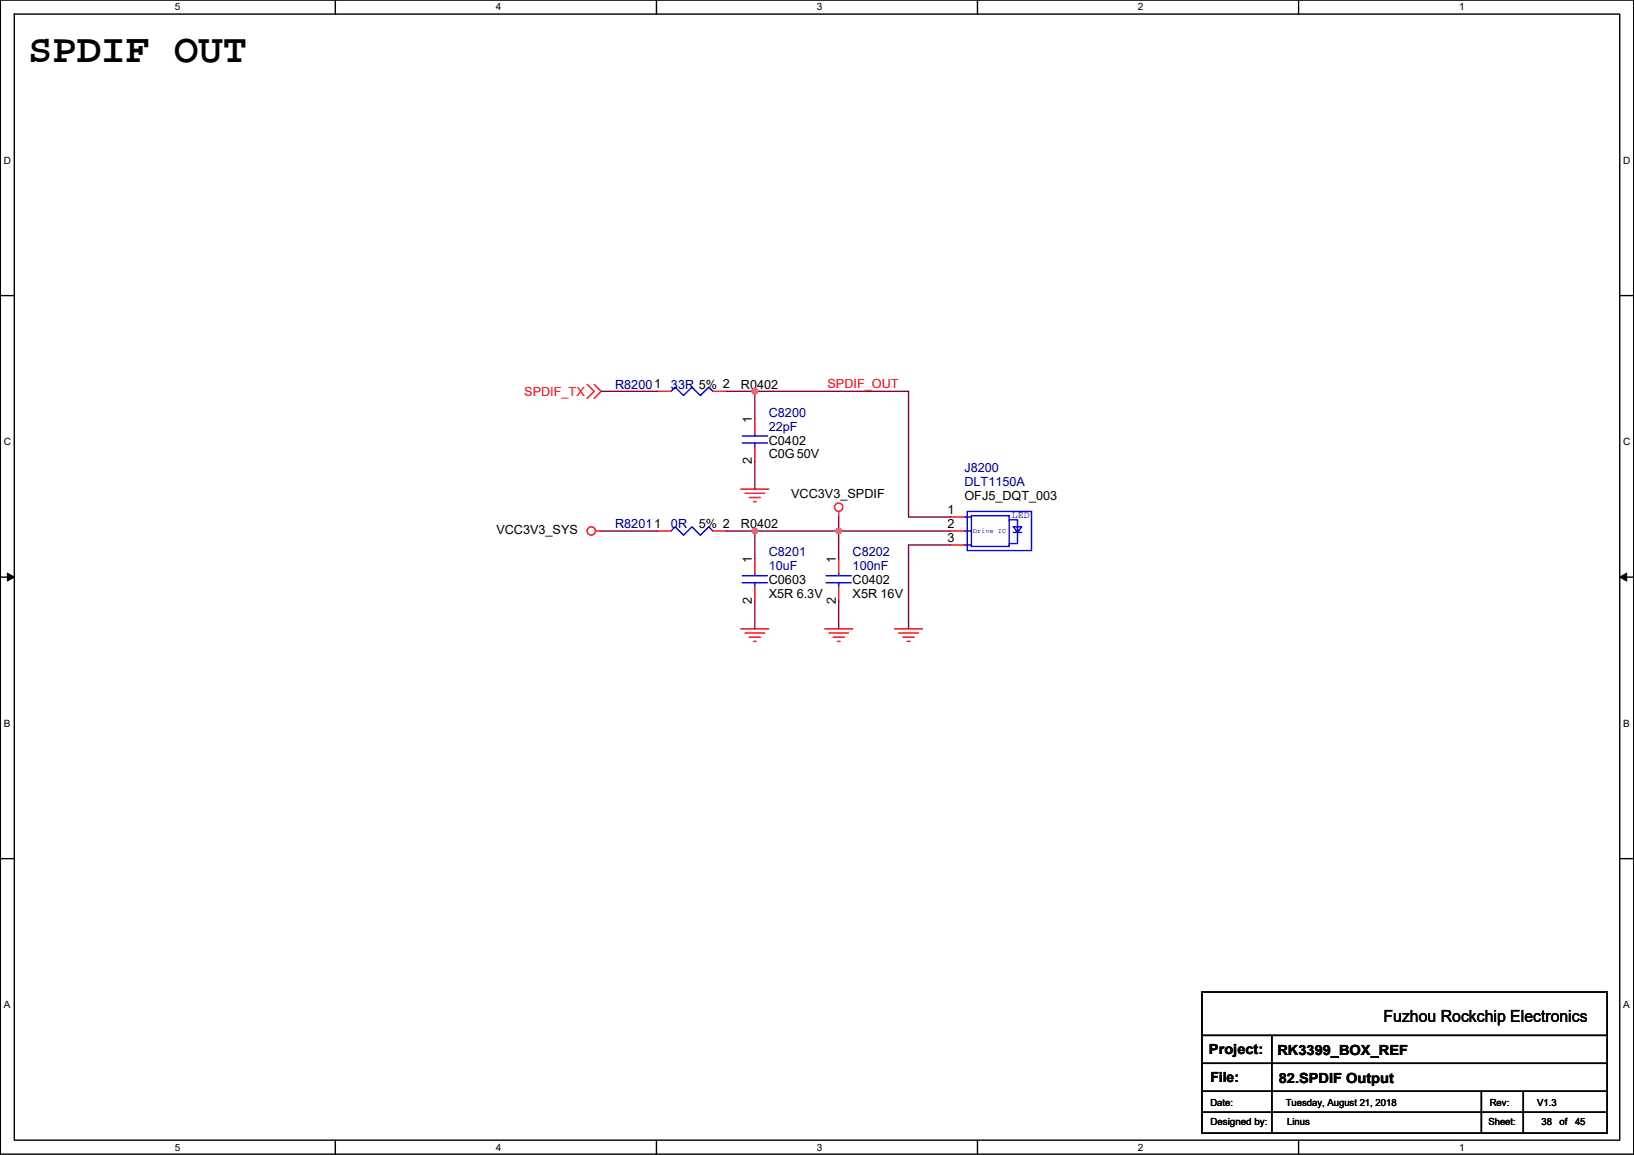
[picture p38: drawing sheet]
<svg xmlns="http://www.w3.org/2000/svg" width="297mm" height="210mm" viewBox="0 0 297 210" stroke-linecap="round" stroke-linejoin="round" font-family="sans-serif">
<defs><g id="words">
<text font-size="7.4" x="5.1" y="11.2">SPDIF OUT</text>
<text font-size="3" x="251.5" y="185.9">Fuzhou Rockchip Electronics</text>
<g font-size="2.5">
<text x="219.8" y="191.6">Project:</text>
<text x="232.2" y="191.9">RK3399_BOX_REF</text>
<text x="220" y="196.7">File:</text>
<text x="232.5" y="197">82.SPDIF Output</text>
</g>
<g font-size="2.3" fill="#f00">
<text x="95.3" y="71.9">SPDIF_TX</text>
<text x="150.4" y="70.5">SPDIF_OUT</text>
</g>
<g font-size="2.3" fill="#000080">
<text x="111.8" y="70.7">R82001</text>
<text x="122" y="70.7">33R 5% 2</text>
<text x="139.8" y="75.7">C8200</text>
<text x="139.8" y="78.3">22pF</text>
<text x="175.3" y="85.9">J8200</text>
<text x="175.3" y="88.4">DLT1150A</text>
<text x="111.8" y="96.1">R82011</text>
<text x="122" y="96.1">0R</text>
<text x="139.8" y="101.1">C8201</text>
<text x="155" y="101.1">C8202</text>
<text x="139.8" y="103.7">10uF</text>
<text x="155" y="103.7">100nF</text>
</g>
<g font-size="2.3">
<text x="134.7" y="70.7">R0402</text>
<text x="136.7" y="77" transform="rotate(-90 136.7 77)">1</text>
<text x="139.8" y="80.8">C0402</text>
<text x="139.8" y="83.4">C0G50V</text>
<text x="136.7" y="84.4" transform="rotate(-90 136.7 84.4)">2</text>
<text x="143.8" y="90.5">VCC3V3_SPDIF</text>
<text x="172.3" y="93.5">1</text>
<text x="175.3" y="91">OFJ5_DQT_003</text>
<text x="90.2" y="97.1">VCC3V3_SYS</text>
<text x="127.1" y="96.1">5% 2</text>
<text x="134.7" y="96.1">R0402</text>
<text x="172.3" y="96">2</text>
<text x="172.3" y="98.6">3</text>
<text x="136.7" y="102.4" transform="rotate(-90 136.7 102.4)">1</text>
<text x="139.8" y="106.2">C0603</text>
<text x="151.9" y="102.4" transform="rotate(-90 151.9 102.4)">1</text>
<text x="155" y="106.2">C0402</text>
<text x="136.7" y="109.8" transform="rotate(-90 136.7 109.8)">2</text>
<text x="139.8" y="108.8">X5R 6.3V</text>
<text x="151.9" y="109.8" transform="rotate(-90 151.9 109.8)">2</text>
<text x="155" y="108.8">X5R 16V</text>
</g>
<g font-size="1.8">
<text x="31.8" y="1.9">5</text>
<text x="90.1" y="1.9">4</text>
<text x="148.5" y="1.9">3</text>
<text x="206.9" y="1.9">2</text>
<text x="265.2" y="1.9">1</text>
<text x=".7" y="29.8">D</text>
<text x="295.1" y="29.8">D</text>
<text x=".7" y="81">C</text>
<text x="295.1" y="81">C</text>
<text x=".7" y="132.1">B</text>
<text x="295.1" y="132.1">B</text>
<text x=".7" y="183.3">A</text>
<text x="295.1" y="183.3">A</text>
<text x="220" y="201">Date:</text>
<text x="233.7" y="201">Tuesday, August 21, 2018</text>
<text x="270.8" y="201">Rev:</text>
<text x="279.5" y="201">V1.3</text>
<text x="31.8" y="209.2">5</text>
<text x="90.1" y="209.2">4</text>
<text x="148.5" y="209.2">3</text>
<text x="206.9" y="209.2">2</text>
<text x="220" y="204.6">Designed by:</text>
<text x="234" y="204.6">Linus</text>
<text x="265.2" y="209.2">1</text>
<text x="270.6" y="204.6">Sheet:</text>
<text x="280.2" y="204.6">38</text>
<text x="283.5" y="204.6">of</text>
<text x="286.3" y="204.6">45</text>
</g>
<text font-size="1.8" fill="#00f" x="184" y="94.1">LED</text>
<text font-size="1.3" fill="#00f" x="176.8" y="96.8">Drive IC</text>
</g></defs>
<path d="M.1 0h296.9v209.8h-296.9zM2.6 2.6h291.8v204.7h-291.8z" fill="none" stroke="#000" stroke-width=".25"/>
<g fill="#fff">
<path d="M31.8 .3h1v2h-1z"/>
<path d="M31.8 207.5h1v2.1h-1z"/>
</g>
<path d="M61 0v2.6M61 207.3v2.5" fill="none" stroke="#000" stroke-width=".25"/>
<g fill="#fff">
<path d="M90.1 .3h1v2h-1z"/>
<path d="M90.1 207.5h1v2.1h-1z"/>
</g>
<path d="M119.3 0v2.6M119.3 207.3v2.5" fill="none" stroke="#000" stroke-width=".25"/>
<g fill="#fff">
<path d="M148.5 .3h1v2h-1z"/>
<path d="M148.5 207.5h1v2.1h-1z"/>
</g>
<path d="M177.7 0v2.6M177.7 207.3v2.5" fill="none" stroke="#000" stroke-width=".25"/>
<g fill="#fff">
<path d="M206.9 .3h1v2h-1z"/>
<path d="M206.9 207.5h1v2.1h-1z"/>
</g>
<path d="M236.1 0v2.6M236.1 207.3v2.5" fill="none" stroke="#000" stroke-width=".25"/>
<g fill="#fff">
<path d="M265.2 .3h1v2h-1z"/>
<path d="M265.2 207.5h1v2.1h-1z"/>
<path d="M.7 28.2h1.3v2h-1.3z"/>
<path d="M295.1 28.2h1.3v2h-1.3z"/>
<path d="M.7 79.3h1.3v2.1h-1.3z"/>
<path d="M295.1 79.3h1.3v2.1h-1.3z"/>
</g>
<path d="M.1 53.7h2.5M294.4 53.7h2.6" fill="none" stroke="#000" stroke-width=".25"/>
<g fill="#fff">
<path d="M.7 130.5h1.2v2h-1.2z"/>
<path d="M295.1 130.5h1.2v2h-1.2z"/>
</g>
<path d="M.1 104.9h2.5M294.4 104.9h2.6" fill="none" stroke="#000" stroke-width=".25"/>
<path d="M1.3 104.2l1.3 .7-1.3 .7zM294.4 104.9l1.3-.7v1.4z" fill="#000" stroke="#000" stroke-width=".18"/>
<g fill="#fff">
<path d="M.7 181.7h1.2v2h-1.2z"/>
<path d="M295.1 181.7h1.2v2h-1.2z"/>
</g>
<path d="M.1 156.1h2.5M294.4 156.1h2.6M218.5 188.2h73.7M218.5 193.3h73.7M218.5 198.4h73.7M218.5 180.4h73.7v25.6h-73.7zM231.2 188.2v17.8M269.3 198.4v7.6M276.9 198.4v7.6M218.5 202.2h73.7" fill="none" stroke="#000" stroke-width=".25"/>
<g fill="none" stroke="#f00" stroke-width=".25">
<path d="M106.7 69.9l1.3 1.2-1.3 1.3M108 69.9l1.3 1.2-1.3 1.3M119.4 71.1h2.6M129.6 71.1h2.5M137.2 76.2v2.6M108.3 96.5h1M119.4 96.5h2.6M129.6 96.5h2.5M134.7 88.9h5.1M135.4 89.7h3.6M136.2 90.4h2M137 91.2h.5"/>
<path d="M137.2 81.3v2.5M152.5 93v1M172.8 96.5h2.5M172.8 94h2.5M172.8 99.1h2.5M134.7 114.3h5.1M135.4 115.1h3.6M136.2 115.8h2M137 116.6h.5M137.2 101.6v2.6M137.2 106.7v2.5M149.9 114.3h5.1"/>
<path d="M150.7 115.1h3.5M151.4 115.8h2.1M152.2 116.6h.5M152.5 101.6v2.6M152.5 106.7v2.5M162.6 114.3h5.1M163.4 115.1h3.5M164.1 115.8h2.1M164.9 116.6h.5"/>
<circle cx="107.5" cy="96.5" r=".76"/>
<circle cx="152.4" cy="92.2" r=".76"/>
</g>
<g fill="none" stroke="#00f" stroke-width=".25">
<path d="M122 71.1l.7-.7 1.6 1.5 1.5-1.5 1.5 1.5 1.5-1.5 .8 .7M134.9 79.3h4.6M137.2 78.8v.5M122 96.5l.7-.7 1.6 1.5 1.5-1.5 1.5 1.5 1.5-1.5 .8 .7M134.9 80.5h4.6M137.2 80.5v.8M175.3 99.1h1.3M175.3 96.5h1.3M175.3 94h1.3M175.8 93h11.7v7.1h-11.7zM176.6 93.7h6.8v5.6h-6.8zM183.4 94.5h1.6v4.3h-1.6"/>
<path d="M184.2 95.8h1.5l-.7 1zM184.2 96.8h1.5M134.9 105.9h4.6M134.9 104.7h4.6M137.2 104.2v.5M137.2 105.9v.8M150.2 105.9h4.5M150.2 104.7h4.5M152.5 104.2v.5M152.5 105.9v.8"/>
</g>
<g fill="none" stroke="#800040" stroke-width=".25">
<path d="M109.3 71.1h10.1M132.1 71.1h5.1M137.2 76.2v-5.1h28v22.9h7.6M109.3 96.5h10.1M132.1 96.5h5.1M137.2 96.5v5.1M137.2 83.8v5.1M137.2 96.5h15.3M152.5 96.5v5.1M152.5 94v2.5M152.5 96.5h20.3M172.8 99.1h-7.6v15.2"/>
<path d="M137.2 109.2v5.1M152.5 109.2v5.1"/>
</g>
<g fill="#f0f" stroke="#f0f" stroke-width=".25">
<circle cx="152.4" cy="96.5" r=".5"/>
<circle cx="137.2" cy="96.5" r=".5"/>
<circle cx="137.2" cy="71.1" r=".5"/>
</g>
<use href="#words"/>
</svg>
